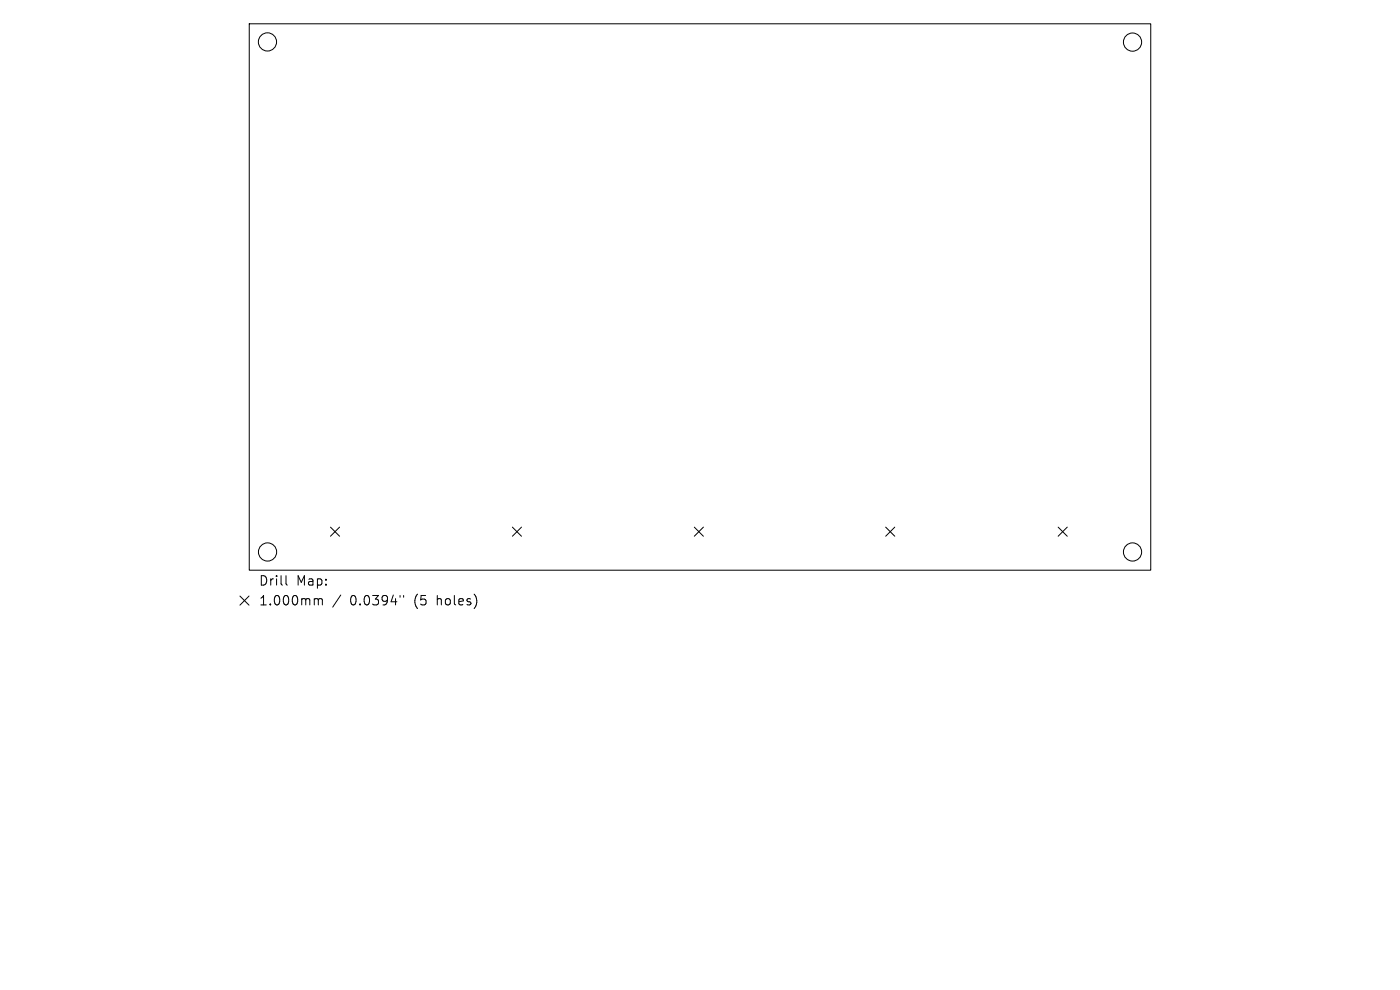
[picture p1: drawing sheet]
<svg xmlns="http://www.w3.org/2000/svg" width="297mm" height="210mm" viewBox="0 0 297 210" stroke-linecap="round" stroke-linejoin="round" font-family="sans-serif">
<defs><g id="words">
<g font-size="2.8">
<text x="54.8" y="124.5">Drill</text>
<text x="62.8" y="124.5">Map:</text>
<text x="54.8" y="128.7">1.000mm</text>
<text x="74.3" y="128.7">0.0394&quot;</text>
<text x="88" y="128.7">(5</text>
<text x="93" y="128.7">holes)</text>
</g>
</g></defs>
<g fill="none" stroke="#000" stroke-width=".21">
<path d="M52.9 5h191.2v116h-191.2zM70.1 111.8l1.9 2M72 111.8l-1.9 2M108.7 111.8l1.9 2M110.6 111.8l-1.9 2M147.3 111.8l1.9 2M149.2 111.8l-1.9 2M187.9 111.8l1.9 2M189.8 111.8l-1.9 2M224.5 111.8l1.9 2M226.4 111.8l-1.9 2M50.9 126.4l1.9 2"/>
<path d="M52.8 126.4l-1.9 2M60.7 122.1v1.7l.3 .3M67 127l.4 .1 .1 .2M67.5 127.3l.3-.3 .5 .1 .1 1.2M67.5 127.3v1M72.3 126.2l-1.7 2.6M84.9 126.3v.4M85.6 126.3v.4"/>
<circle cx="56.7" cy="8.9" r="1.93"/>
<circle cx="240.3" cy="8.9" r="1.93"/>
<circle cx="56.8" cy="117.1" r="1.93"/>
<circle cx="240.3" cy="117.1" r="1.93"/>
</g>
<use href="#words"/>
</svg>
